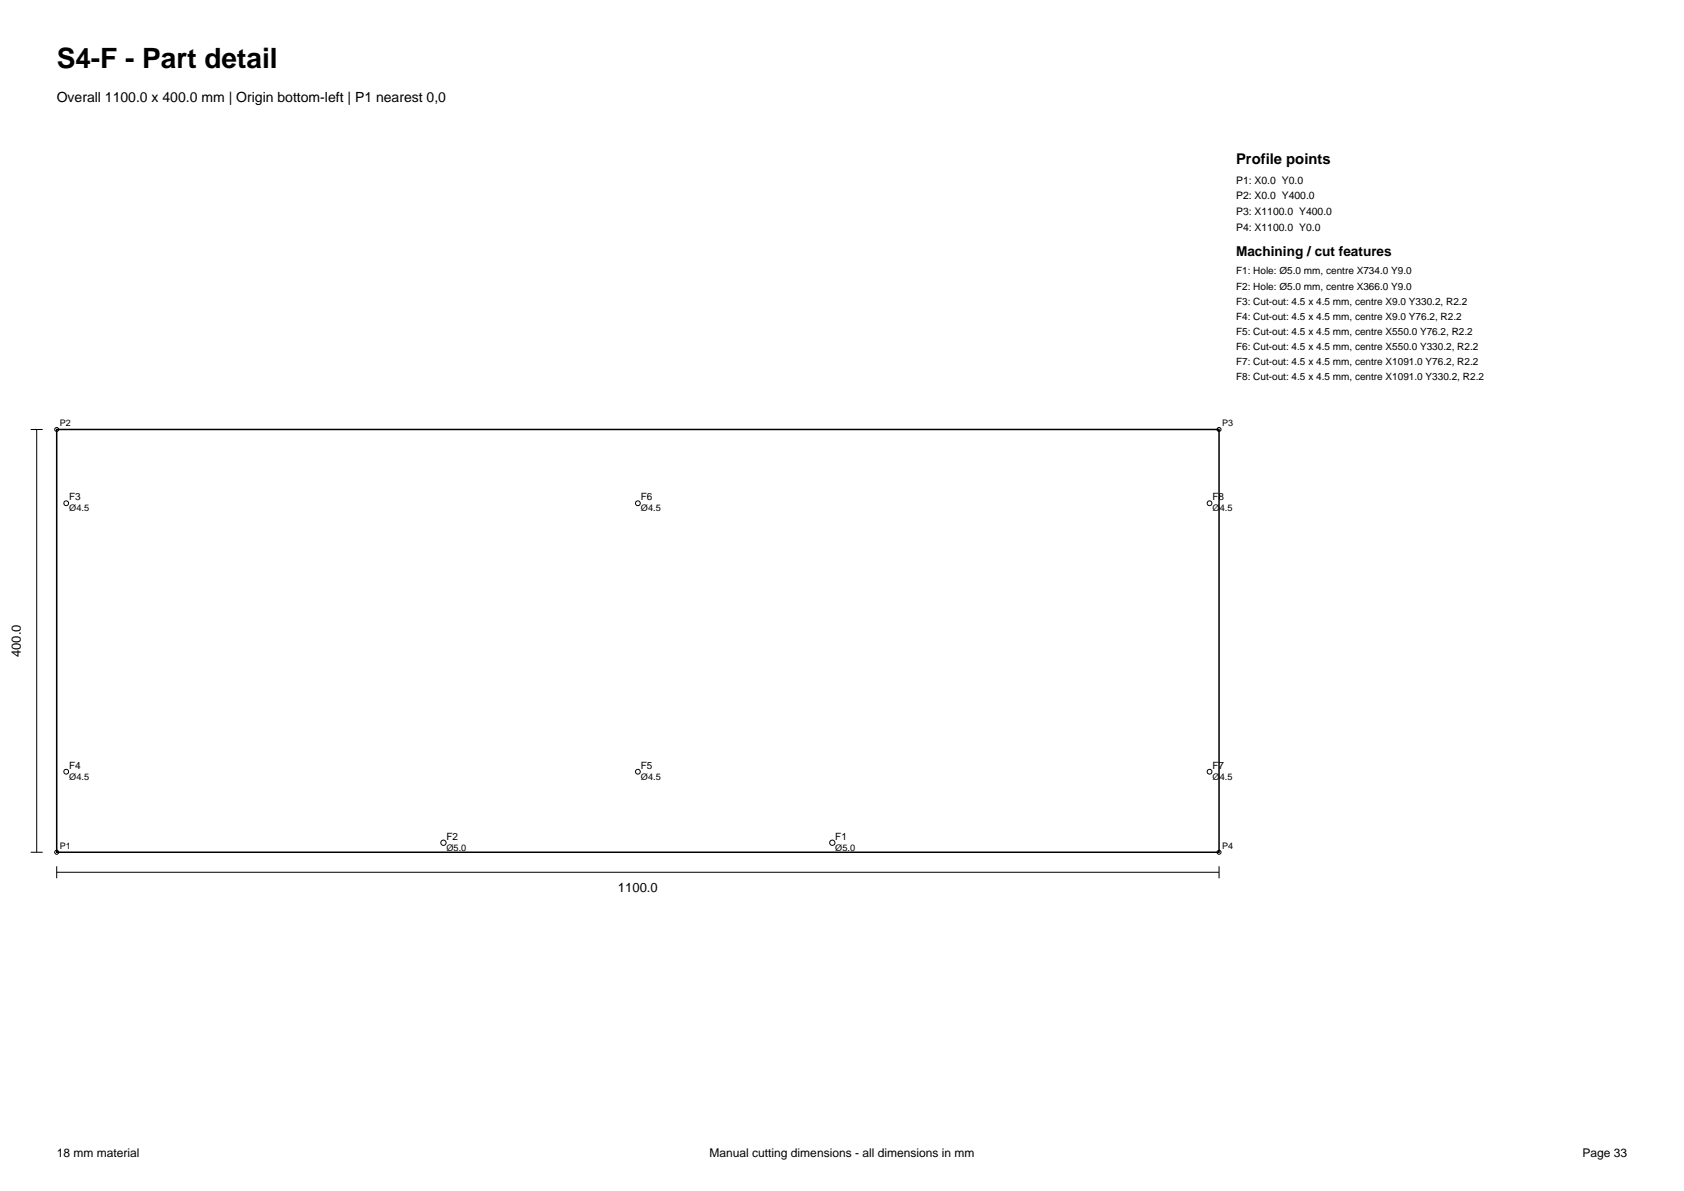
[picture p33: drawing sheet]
<svg xmlns="http://www.w3.org/2000/svg" width="297mm" height="210mm" viewBox="0 0 297 210" stroke-linecap="round" stroke-linejoin="round" font-family="sans-serif">
<defs><g id="words">
<text font-size="4.9" x="10" y="12">S4-F - Part detail</text>
<text font-size="2.6" x="218" y="29">Profile points</text>
<text font-size="2.5" x="10" y="18">Overall 1100.0 x 400.0 mm | Origin bottom-left | P1 nearest 0,0</text>
<text font-size="2.4" x="218" y="45.2">Machining / cut features</text>
<g font-size="2.3">
<text x="3.7" y="115.9" transform="rotate(-90 3.7 115.9)">400.0</text>
<text x="109" y="157.3">1100.0</text>
</g>
<g font-size="2.1">
<text x="10" y="204">18 mm material</text>
<text x="125.2" y="204">Manual cutting dimensions - all dimensions in mm</text>
<text x="279.1" y="204">Page 33</text>
</g>
<g font-size="1.8">
<text x="218" y="32.4">P1: X0.0 Y0.0</text>
<text x="218" y="35.1">P2: X0.0 Y400.0</text>
<text x="218" y="37.9">P3: X1100.0 Y400.0</text>
<text x="218" y="40.7">P4: X1100.0 Y0.0</text>
<text x="218" y="48.4">F1: Hole: Ø5.0 mm, centre X734.0 Y9.0</text>
<text x="218" y="51.1">F2: Hole: Ø5.0 mm, centre X366.0 Y9.0</text>
<text x="218" y="53.7">F3: Cut-out: 4.5 x 4.5 mm, centre X9.0 Y330.2, R2.2</text>
<text x="218" y="56.3">F4: Cut-out: 4.5 x 4.5 mm, centre X9.0 Y76.2, R2.2</text>
<text x="218" y="59">F5: Cut-out: 4.5 x 4.5 mm, centre X550.0 Y76.2, R2.2</text>
<text x="218" y="61.6">F6: Cut-out: 4.5 x 4.5 mm, centre X550.0 Y330.2, R2.2</text>
<text x="218" y="64.3">F7: Cut-out: 4.5 x 4.5 mm, centre X1091.0 Y76.2, R2.2</text>
<text x="218" y="66.9">F8: Cut-out: 4.5 x 4.5 mm, centre X1091.0 Y330.2, R2.2</text>
<text x="12.2" y="88.2">F3</text>
<text x="113" y="88.2">F6</text>
<text x="213.9" y="88.2">F8</text>
<text x="12.2" y="135.5">F4</text>
<text x="113" y="135.5">F5</text>
<text x="213.9" y="135.5">F7</text>
<text x="78.7" y="148">F2</text>
<text x="147.3" y="148">F1</text>
</g>
<g font-size="1.6">
<text x="10.5" y="75.2">P2</text>
<text x="215.5" y="75.2">P3</text>
<text x="12.2" y="90.1">Ø4.5</text>
<text x="113" y="90.1">Ø4.5</text>
<text x="213.9" y="90.1">Ø4.5</text>
<text x="12.2" y="137.5">Ø4.5</text>
<text x="113" y="137.5">Ø4.5</text>
<text x="213.9" y="137.5">Ø4.5</text>
<text x="10.5" y="149.7">P1</text>
<text x="78.7" y="150">Ø5.0</text>
<text x="147.3" y="150">Ø5.0</text>
<text x="215.5" y="149.7">P4</text>
</g>
</g></defs>
<path d="M10 75.7h205v74.6h-205z" fill="none" stroke="#000" stroke-width=".26"/>
<g fill="none" stroke="#000" stroke-width=".18">
<path d="M5.4 75.7h2.1M6.5 75.7v74.6M5.4 150.3h2.1M10 153.8h205M10 152.7v2.2M215 152.7v2.2"/>
<circle cx="10" cy="75.7" r=".35"/>
<circle cx="215" cy="75.7" r=".35"/>
<circle cx="11.7" cy="88.7" r=".42"/>
<circle cx="112.5" cy="88.7" r=".42"/>
<circle cx="213.3" cy="88.7" r=".42"/>
<circle cx="11.7" cy="136.1" r=".42"/>
<circle cx="112.5" cy="136.1" r=".42"/>
<circle cx="213.3" cy="136.1" r=".42"/>
<circle cx="10" cy="150.3" r=".35"/>
<circle cx="78.2" cy="148.6" r=".47"/>
<circle cx="146.8" cy="148.6" r=".47"/>
<circle cx="215" cy="150.3" r=".35"/>
</g>
<use href="#words"/>
</svg>
